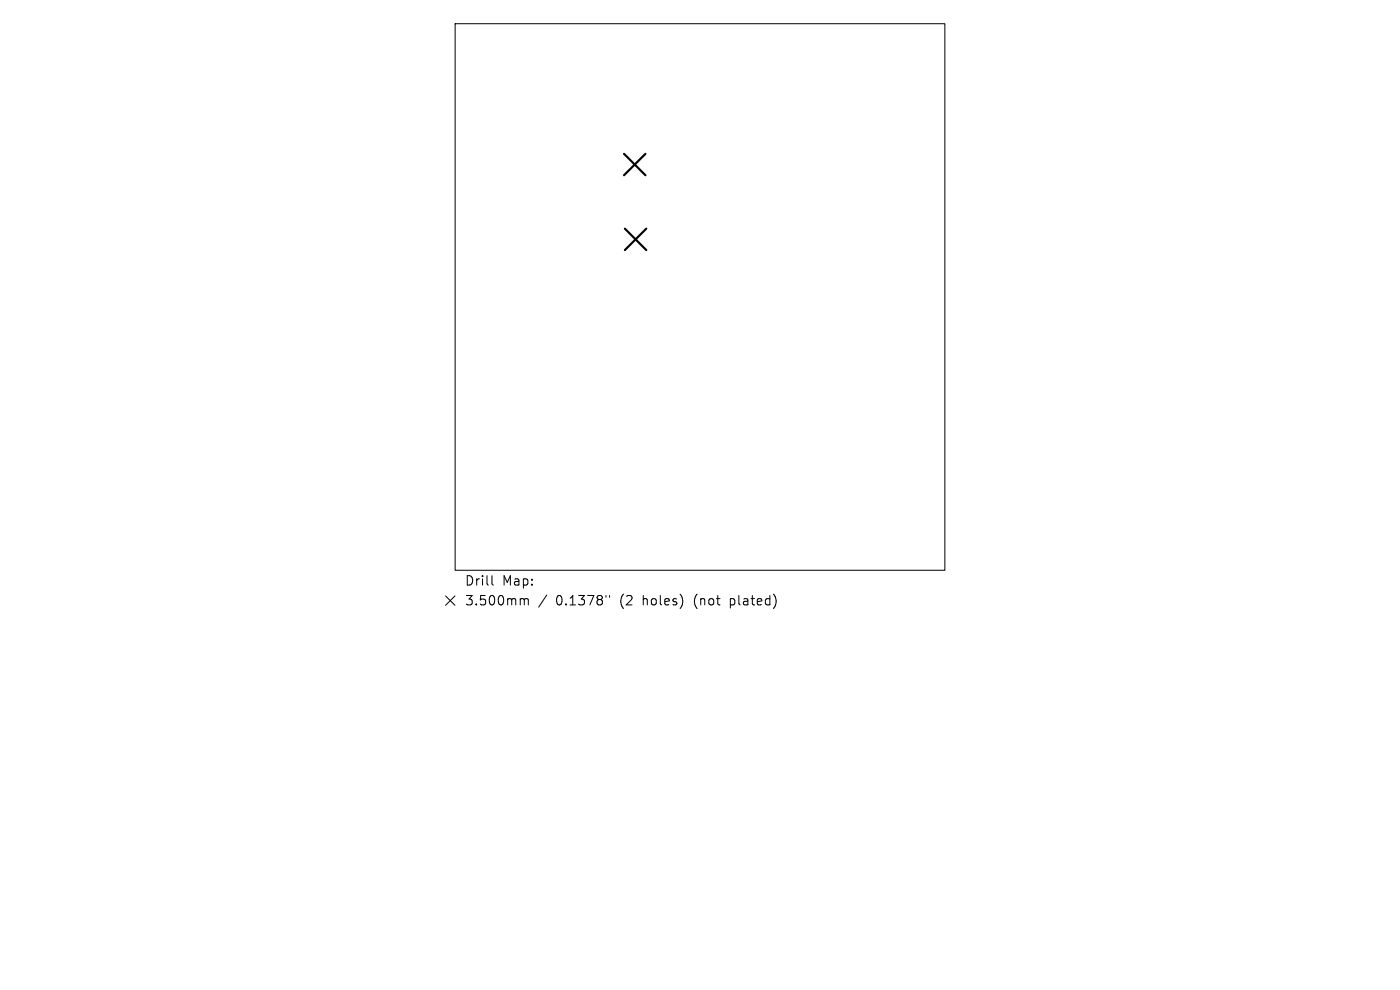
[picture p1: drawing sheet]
<svg xmlns="http://www.w3.org/2000/svg" width="297mm" height="210mm" viewBox="0 0 297 210" stroke-linecap="round" stroke-linejoin="round" font-family="sans-serif">
<defs><g id="words">
<g font-size="2.8">
<text x="98.5" y="124.5">Drill</text>
<text x="106.5" y="124.5">Map:</text>
<text x="98.5" y="128.7">3.500mm</text>
<text x="118" y="128.7">0.1378&quot;</text>
<text x="131.7" y="128.7">(2</text>
<text x="136.7" y="128.7">holes)</text>
<text x="147.7" y="128.7">(not</text>
<text x="155.5" y="128.7">plated)</text>
</g>
</g></defs>
<path d="M96.6 5h103.8v116h-103.8zM94.5 126.4l2 2M96.5 126.4l-2 2M104.4 122.1v1.7l.3 .3M110.7 127l.4 .1 .1 .2M111.2 127.3l.3-.3 .5 .1 .1 1.2M111.2 127.3v1M116 126.2l-1.7 2.6M128.6 126.3v.4M129.3 126.3v.4" fill="none" stroke="#000" stroke-width=".21"/>
<path d="M132.4 32.6l4.5 4.6M136.9 32.6l-4.5 4.6M132.6 48.5l4.5 4.6M137.1 48.5l-4.5 4.6" fill="none" stroke="#000" stroke-width=".45"/>
<use href="#words"/>
</svg>
